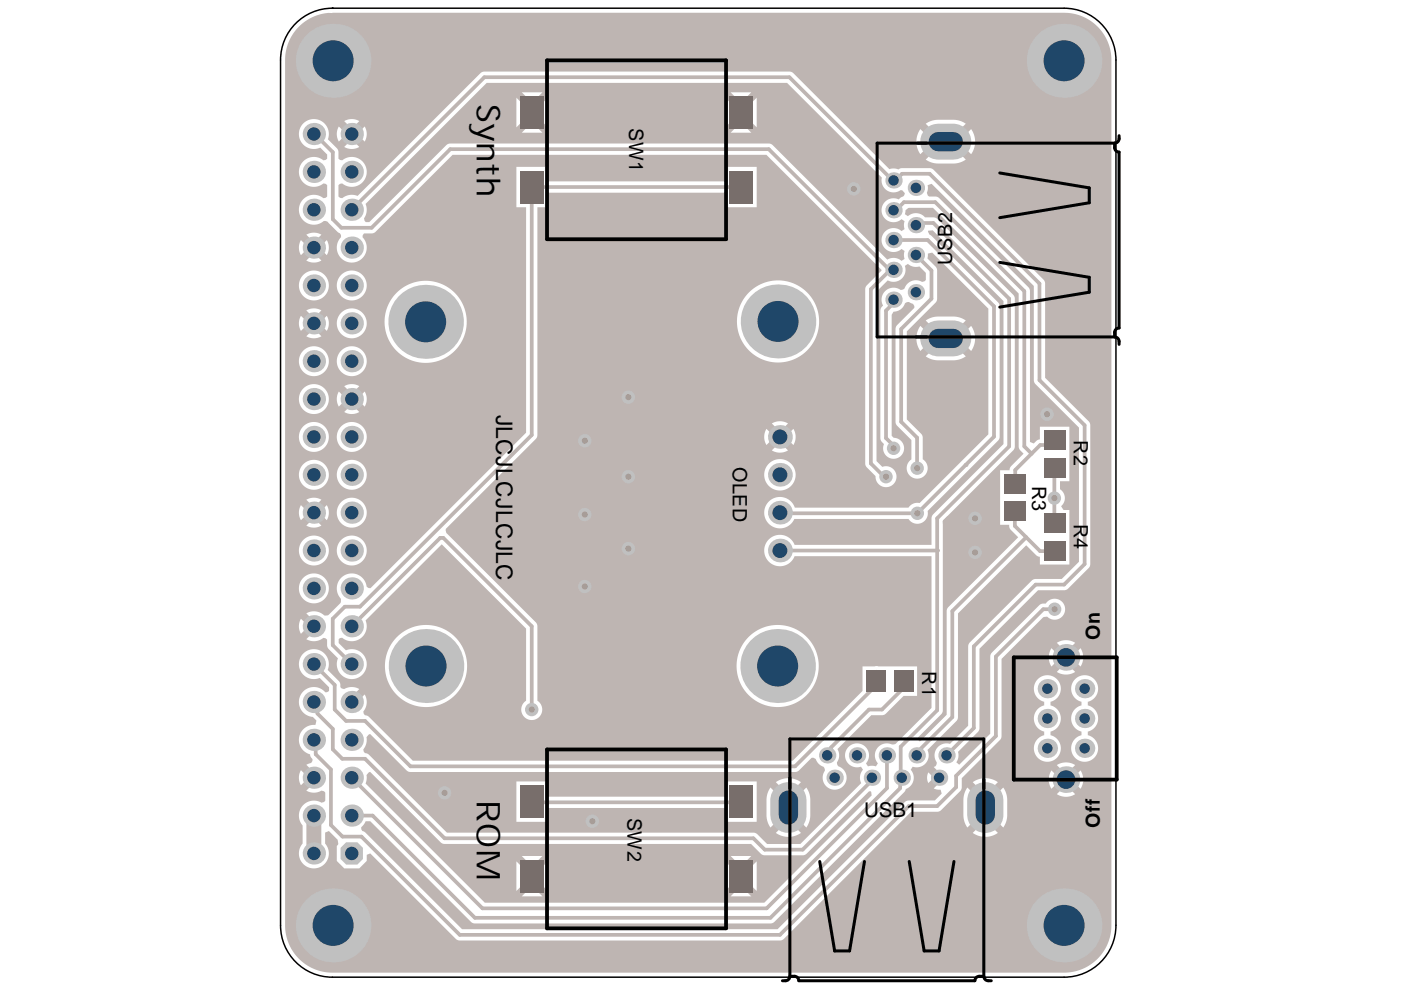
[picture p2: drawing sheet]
<svg xmlns="http://www.w3.org/2000/svg" width="297mm" height="210mm" viewBox="0 0 297 210" stroke-linecap="round" stroke-linejoin="round" font-family="sans-serif">
<defs><g id="words">
<g font-size="7">
<text x="101.1" y="22" transform="rotate(90 101.1 22)">Syn</text>
<text x="101.1" y="34.6" transform="rotate(90 101.1 34.6)">th</text>
<text x="101.1" y="169.7" transform="rotate(90 101.1 169.7)">RO</text>
<text x="101.1" y="180" transform="rotate(90 101.1 180)">M</text>
</g>
<text font-size="4.8" x="105.2" y="87.9" transform="rotate(90 105.2 87.9)">JLCJLCJLCJLC</text>
<text font-size="4.3" x="183.2" y="173.3">USB1</text>
<g font-size="4.2">
<text x="133.4" y="27.2" transform="rotate(90 133.4 27.2)">SW</text>
<text x="133.4" y="34.1" transform="rotate(90 133.4 34.1)">1</text>
<text x="201.8" y="56.2" transform="rotate(-90 201.8 56.2)">USB2</text>
<text x="227.7" y="93.4" transform="rotate(90 227.7 93.4)">R2</text>
<text x="155.4" y="99" transform="rotate(90 155.4 99)">OLED</text>
<text x="218.9" y="103" transform="rotate(90 218.9 103)">R3</text>
<text x="227.7" y="111" transform="rotate(90 227.7 111)">R4</text>
<text x="233.2" y="135.6" transform="rotate(-90 233.2 135.6)">On</text>
<text x="195.5" y="142.2" transform="rotate(90 195.5 142.2)">R1</text>
<text x="133" y="173.4" transform="rotate(90 133 173.4)">SW2</text>
<text x="233.2" y="175.5" transform="rotate(-90 233.2 175.5)">Off</text>
</g>
</g></defs>
<path d="M62.7 5a11 11 0 0 1 7.8-3.3h155.1a11 11 0 0 1 11 11v183.5a11 11 0 0 1-11 11h-155.1a11 11 0 0 1-11-11v-183.5a10.9 10.9 0 0 1 3.2-7.7zM70.5 1.7h.1" fill="none" stroke="#000" stroke-width=".32"/>
<circle cx="70.5" cy="1.7" r=".16" fill="#000"/>
<g fill="#a6968d">
<circle cx="222" cy="87.8" r=".63"/>
<circle cx="112.7" cy="150.4" r=".63"/>
<circle cx="223.5" cy="105.6" r=".63"/>
<circle cx="206.7" cy="109.9" r=".63"/>
<circle cx="206.7" cy="117.1" r=".63"/>
<circle cx="194.5" cy="99.3" r=".63"/>
<circle cx="189.5" cy="95" r=".63"/>
<circle cx="187.9" cy="101.1" r=".63"/>
<circle cx="223.6" cy="129.2" r=".63"/>
<circle cx="181" cy="40.1" r=".63"/>
<circle cx="94.3" cy="168.1" r=".63"/>
<circle cx="112.8" cy="39.7" r=".63"/>
<circle cx="157.1" cy="39.7" r=".63"/>
<circle cx="194.5" cy="108.8" r=".63"/>
<circle cx="112.7" cy="185.8" r=".63"/>
<circle cx="112.8" cy="170" r=".63"/>
<circle cx="156.9" cy="185.8" r=".63"/>
<circle cx="157.1" cy="170" r=".63"/>
<circle cx="125.6" cy="174.1" r=".63"/>
<circle cx="157.1" cy="23.9" r=".63"/>
<circle cx="112.8" cy="23.9" r=".63"/>
<circle cx="133.2" cy="84.2" r=".63"/>
<circle cx="124" cy="93.4" r=".63"/>
<circle cx="124" cy="109.1" r=".63"/>
<circle cx="124" cy="124.4" r=".63"/>
<circle cx="133.2" cy="101.1" r=".63"/>
<circle cx="133.2" cy="116.3" r=".63"/>
</g>
<g fill="#beb5b2">
<path d="M192 44.6l.7-.5h5.1l18.2 18.1v32.5l.2 .6 .8 .9-2.7 2.7-.3 .8h-2v11.6h2l.2 .9 1.7 1.7-15.1 15.1-.1 .6v22l-5.8 5.6-.2-.9 4.9-4.9 .3-.7v-40.3l14.9-14.9 .3-.6 .1-31.6-.4-.8-16.2-16.2-.6-.2h-1.9l-.7-.6-1-.3-1 .1-.9 .5-.7-.4z"/>
<path d="M78.1 163.8l.4-.1 14.9 14.9 .8 .3h65l2.1 2.1 .6 .3h8.4l.7-.3 13.2-13.2h.4l.1 .1 .1 .8-22.7 22.7h-59.3l-25.3-25.3 .2-.8v-1zM110.6 181.5l2.2 2.2 2.2-2.2zM154.9 181.5l2.2 2.2 2.2-2.2zM109.5 182.6v6.3l2.8-2.7 .5 .5 .6-.5 2.8 2.7v-6.3l-2.8 2.8-.6-.6-.5 .6zM153.8 182.6v6.3l2.7-2.7 .6 .5 .6-.5 2.7 2.7v-6.3l-2.7 2.8-.6-.6-.6 .6zM154.9 190h4.4l-2.2-2.1zM110.6 190h4.4l-2.2-2.1z"/>
<path d="M77.5 43.2l25.7-25.6h63.7l20.1 20.1v1.3l.8 1.1 .7 .5 .8 .2 .7-.1 1.2-.4 .6 .7-.3 .7-1 .6-1.3-.3-1.2 .5-.8 .9-.3 1.2 .4 1.3 1 1 .8 .2h.7l.7-.2 .6-.4 .7 .4-.2 .8 .2 .9-.7 .4-.6-.4-.7-.2h-.7l-.8 .2-1 .9-.4 1.4 .4 1.3 1 1 .8 .2h.7l.7-.2 .6-.4 .7 .4-.2 .9 .2 .8-.7 .4-.7-.4-.7-.2h-.8l-.8 .3-24.3-24.2-.7-.4h-67.8l-.7 .4-16.3 16.3h-.7l-.3-.3-.1-.5 .5-1.5zM154.9 19.6l2.2 2.2 2.2-2.2zM110.6 19.6l2.2 2.2 2.2-2.2zM153.8 20.7v6.3l2.7-2.8 .6 .6 .6-.6 2.7 2.8v-6.3l-2.7 2.8-.6-.6-.6 .6zM109.5 20.7v6.3l2.8-2.8 .5 .6 .6-.6 2.8 2.8v-6.3l-2.8 2.8-.6-.6-.5 .6zM154.9 28.1h4.4l-2.2-2.2zM110.6 28.1h4.4l-2.2-2.2z"/>
<path d="M196.7 39.3l.8-.3 21.7 21.6v20.3l.3 .5 9.3 9.3v28.4l-3.7 3.7h-5.6l-.6 .2-13.4 13.4-.2 .7v16.8l-3.9 3.8h-1.4l-1.1 .7-.7 1.2 .1 1.4a.96 .96 0 0 1-.3 1.6l1.7 1.7-.6 .6 .6 .6-1.7 1.7 1.4 .2 .3 .9-1.5 1.4h-5.6l-.7 .3-27 27h-66.9l-20.5-20.5-.7-.3-.2-.5v-.3l.9-1.3h1l21.3 21.3 .6 .4h63l.8-.4 27.7-27.8a.89 .89 0 0 1 .8-.7l.7-.7 .3-.9-.1-1.1-.5-1 .4-.6 .8 .1 .7-.1 1.2-.7 .4-.6 .3-.7v-.9l-.3-.7 6.2-6.1 .3-.5v-22.3l14.5-14.5 2.1 2.2 .8 .3v1.6h6.2v-11.6h-1.2l-.5-.8 .6-.8 .2-1-.4-1-.7-.8v-1.7h2v-11.5h-6.2v2.7l-.6 .2-.7 .6-.8-.3-.1-32.4-19.2-19.3-.6-.3h-1.5l-.3-.2-.2-.6 .2-.9zM196.8 163.8l-.2 1.1 .2 1.1 1.2-1.1z"/>
<path d="M63.4 5.6l1.4-1.1 1.8-1 1.9-.6 2-.2h155.1l2.1 .2 2.1 .7 1.8 1.1 1.6 1.5 1 1.4 .8 1.6 .5 1.7 .1 1.7v183.6l-.2 2.3-.7 2-1.1 1.8-1.5 1.6-1.4 1-1.6 .7-1.6 .5-1.7 .1h-155.5l-2.1-.2-2-.7-1.9-1.2-1.5-1.4-1-1.4-.7-1.6-.5-1.6-.2-1.8v-183.6l.2-2 .6-1.7 .9-1.8zM73 25.7l1.6 1.6 1.6-1.6-.7-.3-.9-.2-.9 .2zM75.7 28.4l1.6 1.6 .3-.7 .2-.9-.2-.9-.3-.7zM71.8 26.8l-.3 .7-.1 .9 .1 .9 .3 .7 1.6-1.6zM73 31.2l.7 .3 .9 .1 .9-.1 .7-.3-1.6-1.6zM195.1 27.4l-.6 1.2-.2 1.4 .2 1.5 .6 1.2 2.7-2.7zM203.2 30l2.7 2.7 .6-1.2 .2-1.5-.2-1.4-.6-1.2zM196.3 26.2l3.2 3.3-.6 .5 .6 .6-3.2 3.2 1.2 .7 1.4 .2 3.9-.1 1-.2 1-.6-3.3-3.2 .6-.6-.6-.5 3.3-3.3-1.3-.6-1.4-.2h-3.8l-1.1 .3zM109.5 35.4v8.5h2v47.8l-32.9 33a.64 .64 0 0 1-.9-.7l-.6-1.2-1.1-.9-1.3-.3-1.4 .3-1.2 .9-.6 1.4v1.2l.2 .8 .6 .8-.1 .7-2.5 2.7-1 .1-.9-.6-1-.3-1 .1-.9 .3 2.2 2.2-.6 .6 .6 .5-2.2 2.2 1.6 .5 1.1-.2 .9-.6 .5 .1 .3 .3 .2 1.8 2.2 2.2-.3 1 .1 1 .4 1 .7 .7 .9 .5 .8 .2 1-.1 .8-.3 .8-.6 .5-.7 .3-.9v-.9l-.3-1.2-.8-1-.8-.4-.7-.2h-.9l-.9 .2-1.5-1.6v-.8l.7-.3 1.1 .6 1.2 .1 1-.2 .9-.6 .7-.8 .3-.9v-.9l-.2-.9 16.2-16.2 17.8 17.9v15.3l-.8 .9-.2 1.3 .5 1.1 1.1 .7h1.2l1-.6 .5-.8 .2-.8-.3-1.1-.8-.7v-15.8l-.1-.5-19.1-19.2-.2-.7v-.3l19.1-19 .3-.5v-48.7h2.3v-3h37.6v3h6.6v-8.5h-6.6v3.1h-37.6v-3.1zM64.3 26.2l-.6 .9-.3 1.1 .1 1.1 .4 .9 .8 .8 1 .5 1.1 .1 1.1-.3 1.5 1.5v.8l-.4 .3-.4 .1-1-.6-1.1-.1-.8 .1-.8 .4-.8 .6-.5 .9-.2 1.1 .1 1 .8 1.3 1.4 .8 1.3 .1 .9-.3 .7-.4 .4 .1 .4 .2v2.5l-.4 .2-.4 .1-1-.5-1.1-.2-.9 .1-.8 .4-.8 .7-.5 .9-.1 1.1 .1 1 .9 1.3 1.4 .7 1.2 .1 .9-.2 .7-.5 .8 .1 2.2 2.2 .4 .2a.7 .7 0 0 1 0 1.2l-.5 1-.1 1.1 .3 1.1 .6 .9 1 .7 1 .3 1.2-.1 1-.5 .8-1 .4-1.2-.1-1.4-.7-1.2v-.4l.3-.4h1.7l.7-.3 16.4-16.4h66.5l24.4 24.4v.2l-3.2 3.2-.3 .6v37.1l.3 .7 1.9 1.9 .1 .9 .4 .7 .7 .5 .9 .3 .9-.1 .8-.5 .5-.8 .2-.9-.2-.9-.7-.8-1-.4-1.1 .1-1.3-1.2v-36l2.4-2.4 .8 .3h.7l.8-.2 .6-.4 .5-.6 .3-.6 .1-.8-.2-.7 .7-.4 1.2 .5h1.2l1.4 1.4v1.5l-.3 .2-.5 .2-1-.4-.9 .1-.9 .4-.7 .7a1.02 1.02 0 0 1-.7 .8 1.02 1.02 0 0 1-1-.3l-.8-.1-.8 .1-.7 .3-.5 .6-.4 .6-.2 .7 .1 .8 .2 .7-.4 .4-.1 .6v27.2l.1 .5 .6 .7-.2 1 .4 1 .7 .8 1 .3 .9-.2 .8-.4 .5-.7 .2-1-.2-.8-.5-.7-.7-.5-.8-.2-.4-.4v-25.6l.3-.7 1.3-.3 .9-.9a1.01 1.01 0 0 1 .7-.8 1.01 1.01 0 0 1 1.1 .3h.2l.2 .4 .1 .5-3.7 3.6-.3 .8v19.8l.3 .7 3 3.1v4.1l-.6 .7-.4 1 .1 .6 .3 .7 .4 .6 .6 .3 .7 .2 .7-.1 .7-.3 .5-.4 .5-1.2-.3-1.3-.8-.8v-5l-3.3-3.5v-18.6l6.1-6.2 .3-.5v-6.5l-.3-.6-1.8-1.7 .1-1 1-.2 11.8 11.8v26.7l-14.5 14.6-1.4 .1-1 .8h-24.1l-.5-1-.9-.7-1-.5h-1.1l-.8 .2-.8 .4-.6 .5-.5 .8-.3 1.6 .2 .8 .3 .8 1.2 1.1 1.6 .4 .9-.1 .9-.4 .8-.6 .5-.9h24.2l.5 .6 .7 .3 .7 .2 .7-.2 .7-.4 .5-.6 .3-.7v-.8l15.1-15.2 .1-.6v-28l-.3-.5-14.5-14.3-.3-.9 1-.1 15 15v30.4l-15.1 15-.2 .7v5.6h-29l-.5-.8-.7-.7-1-.5-.9-.1-1 .1-.8 .4-.7 .6-.5 .7-.4 1.6 .5 1.6 1.1 1.1 1.5 .5h1.1l.9-.5 .8-.7 .6-.9h29v32.2l-7.6 7.6-.7 .2-.9-.3-.8 .1-.7 .2-.6 .5-.5 .7-.2 .8 .1 1 .5 .9-.4 .7-.8-.1-.9 .1-.4-.7 .5-.9 .1-1-.3-1-.7-.8-.9-.4-.8-.1-.8 .2-.8 .6-.7 1.2 .1 1.4 .4 .7 .7 .6 1 .4 1.1-.1 .5 .6-.5 .7-.2 .6 .1 .8 .2 .7-12.9 12.9h-7.1l-2.1-2.1-.7-.3h-65l-16.6-16.5-.8-.3-.3-.4-.1-.4 .7-1.2v-1.4l.4-.5 .4-.2 7.7 7.8 .8 .3h81.6l.7-.3 2.8-2.7h.2l.7 .2 .3 .8 .7 .6a1.07 1.07 0 0 1 .8 .7 1.07 1.07 0 0 1-.3 1.1v1.4l.7 1.2 1.2 .7 1.4-.1 1.1-.8 .6-1.3-.2-1.3-.9-1.1a1.07 1.07 0 0 1-.9-.8 1.07 1.07 0 0 1 .3-1.1l.1-1-.4-1.1 7.2-7.2h2.3l.6-.1 4-4h2.8v-6.2h-11.5v5.2l-14.8 14.8h-80.6l-9.3-9.3-.8-.3-.3-.4-.1-.4 .5-.9 .3-1-.1-.9-.4-.9-2.2 2.2-1.1-1.1 2.2-2.2-1.5-.4h-.8l-.9 .4-.6-.2-.2-.2-.1-.7-.2-.5-2.4-2.5 .2-.8v-.8l-.2-.8-.4-.7-.6-.6-.8-.4-.8-.2h-.8l-1.4 .5-.9 1.1-.4 1.3 .2 1.4 .6 1 1.1 .7 1.2 .3 1.3-.3 2 2v.8l-.8 .3-.6-.6-.8-.4-.8-.1h-.9l-.8 .3-.7 .5-.9 1.3-.1 1.5 .6 1.4 1 .9 1.3 .4 .8 .8-.2 .9-1.1 .1-1.1 .5-.8 .8-.4 1-.1 1 .3 1.1 .6 .9 .9 .6a.88 .88 0 0 1 .7 .9l.2 .1a.79 .79 0 0 1 0 .9 .79 .79 0 0 1-.8 .4l-.4 .2 2.2 2.1-.6 .6 .6 .6-2.2 2.1 1.6 .5 .8-.1 .9-.4 .5 .2 .3 .3v1.7l-.3 .2-.5 .2-1.4-.4-1.4 .1-1.1 .8-.7 1.1-.2 .9v.8l.3 .8 .5 .7v3.9l-.7 1-.1 1.2 .2 1 .5 .9 1.2 .9 1.3 .2 1.3-.3 1.1-.8 .6-1 .1-1.1-.2-1.1-.6-.9v-2.4l.8-.3 1.9 1.8 .1 .9-.3 .5v3.1l1.6 1.6h3.2l1.6-1.6v-1.3l.7-.3 18.1 18.2 .8 .3h68.3l.5-.3 27-27 6-.1 4.4-4.3 .3-.7v-2l8.1-8.1 .3-.5v-16.7l8.8-8.8 .9-.2 .8 .5 .9 .2 .7-.2 .7-.4 .4-.5 .3-.7v-.8l-.2-.7-.8-.8-1.2-.4-1.1 .3-.8 .8h-.8l-.4 .2-10.4 10.3-.1 .7v16.4l-6.6 6.5-.6-.5 .4-1-.1-1.2 4.2-4.2 .4-.6v-17l12.4-12.5h5.6l.4-.1 4.7-4.6 .3-.4 .1-29.9-.4-.8-9.2-9.2v-20l-.3-.7-23.5-23.5-.7-.3-6.2 .1a1.38 1.38 0 0 1-1.4 0l-.9 .2-20.4-20.4-.7-.3h-65.1l-.6 .3-26 26-.8-.2h-.9l-.8 .3-.7 .4-.5-.1-.3-.2v-2.5l.3-.2 .5-.1 1 .6 1.2 .1 1-.2 .7-.4 .8-.9 .4-1v-1.1l-.3-1-.9-1.1-1.2-.5h-1.4l-1.3 .6-.5-.1-.3-.3-.1-1.8-2.2-2.3 .2-1-.1-1.1-.5-.9-.8-.7-1-.5h-1.1l-1.1 .3zM64.9 49.8l1.6 1.6 1.7-1.6-.8-.4-.9-.1-.8 .1zM67.7 52.5l1.6 1.6 .3-.7 .1-.9-.1-.8-.3-.8zM63.8 50.9l-.3 .7-.1 .9 .1 .9 .3 .7 1.6-1.6zM64.9 55.2l.8 .4 .8 .1 .9-.1 .8-.4-1.7-1.6zM71.4 60.5a3.2 3.2 0 0 0 6.4 0 3.2 3.2 0 0 0-6.4 0zM63.4 60.5a3.2 3.2 0 0 0 6.3 0 3.2 3.2 0 0 0-6.3 0zM64.9 65.8l1.6 1.6 1.7-1.6-.8-.3-.9-.1-.8 .1zM67.7 68.6l1.6 1.6 .3-.8 .1-.8-.1-.8-.3-.8zM63.8 67l-.3 .7-.1 .9 .1 .8 .3 .8 1.6-1.6zM71.4 68.6a3.2 3.2 0 0 0 6.4 0 3.2 3.2 0 0 0-6.4 0zM64.9 71.3l.8 .3 .8 .1 .9-.1 .8-.3-1.7-1.6zM195.1 69.1l-.6 1.2-.2 1.5 .2 1.4 .6 1.2 2.7-2.6zM203.2 71.8l2.7 2.6 .6-1.2 .2-1.4-.2-1.5-.6-1.2zM196.3 68l3.2 3.2-.6 .6 .6 .5-3.2 3.3 1.2 .6 1.4 .2 3.9-.1 1-.2 1-.5-3.3-3.3 .6-.5-.6-.6 3.3-3.2-1.3-.7-1.4-.2-3.8 .1-1.1 .2zM156.2 68.2a8.8 8.8 0 0 0 17.5 0 8.8 8.8 0 0 0-17.5 0zM81.5 68.2a8.8 8.8 0 0 0 17.5 0 8.8 8.8 0 0 0-17.5 0zM71.4 76.6a3.2 3.2 0 0 0 6.4 0 3.2 3.2 0 0 0-6.4 0zM63.4 76.6a3.2 3.2 0 0 0 6.3 0 3.2 3.2 0 0 0-6.3 0zM73 81.9l1.6 1.6 1.6-1.6-.7-.3-.9-.2-.9 .2zM75.7 84.6l1.6 1.6 .3-.7 .2-.9-.2-.9-.3-.7zM71.8 83l-.3 .7-.1 .9 .1 .9 .3 .7 1.6-1.6zM73 87.4l.7 .3 .9 .1 .9-.1 .7-.3-1.6-1.7zM63.4 84.6a3.2 3.2 0 0 0 6.3 0 3.2 3.2 0 0 0-6.3 0zM163.6 89.8l1.8 1.7 1.7-1.7-.9-.4-.8-.1-.9 .1zM166.5 92.6l1.7 1.8 .4-.9 .1-.9-.1-.8-.4-.9zM162.5 90.9l-.4 .9-.1 .8 .1 .9 .4 .9 1.7-1.8zM71.4 92.6a3.2 3.2 0 0 0 6.4 0 3.2 3.2 0 0 0-6.4 0zM63.4 92.6a3.2 3.2 0 0 0 6.3 0 3.2 3.2 0 0 0-6.3 0zM163.6 95.5l.9 .4 .9 .1 .8-.1 .9-.4-1.7-1.7zM71.4 100.7a3.2 3.2 0 0 0 6.4 0 3.2 3.2 0 0 0-6.4 0zM63.4 100.7a3.2 3.2 0 0 0 6.3 0 3.2 3.2 0 0 0-6.3 0zM162 100.7a3.3 3.3 0 0 0 6.7 0 3.3 3.3 0 0 0-6.7 0zM64.9 106l1.6 1.6 1.7-1.6-.8-.4-.9-.1-.8 .1zM67.7 108.7l1.6 1.6 .3-.7 .1-.9-.1-.8-.3-.8zM63.8 107.1l-.3 .7-.1 .9 .1 .9 .3 .7 1.6-1.6zM71.4 108.7a3.2 3.2 0 0 0 6.4 0 3.2 3.2 0 0 0-6.4 0zM64.9 111.4l.8 .3 .8 .2 .9-.2 .8-.3-1.7-1.6zM71.4 116.7a3.2 3.2 0 0 0 6.4 0 3.2 3.2 0 0 0-6.4 0zM63.4 116.7a3.2 3.2 0 0 0 6.3 0 3.2 3.2 0 0 0-6.3 0zM63.4 124.8a3.2 3.2 0 0 0 6.3 0 3.2 3.2 0 0 0-6.3 0zM63.8 131.2l-.3 .7-.1 .9 .1 .9 .3 .7 1.6-1.6zM224.1 136.3l1.9 1.9 2-1.9-1-.4-1-.2-1.1 .2zM227.1 139.4l2 1.9 .4-.9 .2-1-.2-1-.4-1zM222.9 137.4l-.4 1-.1 1 .1 1 .4 .9 2-1.9zM224.1 142.5l.9 .4 1 .1 1-.1 1-.4-2-2zM156.2 141.2a8.7 8.7 0 0 0 17.4 0 8.7 8.7 0 0 0-17.4 0zM81.6 141.2a8.7 8.7 0 0 0 17.4 0 8.7 8.7 0 0 0-17.4 0zM227.9 144l-.7 1.2v1.5l.3 .7 .4 .6 .6 .5 .8 .3v.8l-1 .4-.7 .7-.4 1-.1 .9 .2 .8 .5 .8 .7 .6 .8 .3v.8l-1 .4-.7 .7-.4 1-.1 1 .4 1.1 .7 .8 1 .5 1.1 .1 1-.3 .7-.5 .5-.7 .3-.9-.1-1.1-.4-1-.7-.7-1-.4v-.8l1.2-.5 .7-1 .3-.9v-1l-.3-.7-.5-.7-.7-.5-.7-.2v-.8l1-.4 .7-.8 .4-.9 .1-1.1-.2-.7-.4-.7-.6-.5-.8-.4-.8-.1h-.7l-.7 .3zM220 144l-.7 1.2v1.5l.2 .7 .5 .6 .6 .5 .8 .3v.8l-1 .4-.7 .7-.4 1-.1 .9 .2 .9 .5 .7 .7 .6 .8 .3v.8l-1 .4-.7 .7-.4 1-.1 1 .4 1.1 .7 .8 1 .5 1.1 .1 1-.3 .7-.5 .5-.7 .3-.9v-1l-.5-1.1-.7-.7-1-.4v-.8l1.2-.5 .7-1 .3-.9v-1l-.3-.7-.5-.7-.7-.5-.7-.2v-.8l1-.4 .7-.8 .4-.9 .1-1.1-.2-.7-.5-.7-.6-.6-.7-.3-.8-.1h-.7l-.7 .3zM224.1 162.2l1.9 2 2-2-1-.4-1-.2-1 .2zM63.8 163.3l-.3 .7-.1 .9 .1 .9 .3 .7 1.6-1.6zM227.1 165.3l2 1.9 .4-.9 .2-1-.2-1-.4-1zM222.9 163.3l-.4 1-.1 1 .1 1 .4 .9 2-1.9zM206.2 165.8l2.7 2.7 2.7-2.7-1.3-.6-1.4-.2-1.4 .2zM164.5 165.8l2.7 2.7 2.6-2.7-1.2-.6-1.4-.2-1.5 .2zM109.5 165.7v8.5h6.7v-2.9h37.6v2.9h6.6v-8.5h-6.6v3.2h-37.6v-3.2zM224.1 168.4l.9 .4 1 .1 1-.1 1-.4-2-2zM205.1 167l-.6 1.2-.2 1.4v3.9l.3 1.1 .5 .9 3.2-3.3 .6 .6 .6-.6 3.2 3.3 .6-1.3 .2-1.4v-3.8l-.3-1.1-.5-.9-3.2 3.2-.6-.6-.6 .6zM163.4 167l-.7 1.3-.2 1.3 .1 3.9 .2 1 .6 1 3.2-3.3 .6 .6 .5-.6 3.3 3.3 .6-1.3 .2-1.4v-3.8l-.3-1.1-.5-.9-3.3 3.2-.5-.6-.6 .6zM206.2 176.6l1.3 .6 1.4 .2 1.4-.2 1.3-.6-2.7-2.7zM164.5 176.6l1.2 .6 1.5 .2 1.4-.2 1.2-.6-2.6-2.7z"/>
</g>
<g fill="none" stroke="#beb5b2" stroke-width=".79">
<path d="M189.3 38.3h.5M188.8 57.2h.6M189.4 44.6h.5M189.4 63.5v.8l-1.5 1.6M187.9 92.9l1.6 1.6v.5M165.4 108.7h.1M165.4 108.7l.1 .1M165.9 107.5l-.4 .4M187.5 101.1h.4M66.5 148.8l.8 .8M66.9 157.3v2.6M70.6 158.9l2 2"/>
<path d="M176.2 158.4l-.8 1v.8M181.3 159.8l.4 .4M194.4 159.6v.6M112.8 170l.2 .1M157.1 170l-.1 .1M159.7 177.7l2.4 2.4M184.9 164.9v.6M202.7 164.5v2.4"/>
</g>
<g fill="#beb5b2">
<circle cx="200.7" cy="160.2" r=".39"/>
<circle cx="198.7" cy="116.7" r=".39"/>
</g>
<g fill="none" stroke="#beb5b2" stroke-width=".79">
<path d="M70.6 32.3v14.2l1.8 1.8M188.8 57.2l-4.2 4.1M194.6 47.3l-.4 .4M197.5 57.4v5.9M184.6 98.3l2.9 2.8M191.1 89.4l3.3 3.4v6.5M215.2 99.7v2.4l-.4 .4M222.1 92.8v1.1l-.4 .5h-1.1l-1.9 1.8-1.5-1.6M198.7 109.9v6.8M201 109.8l-.7 .8v.4M217.6 113.9l2.9 3M223.5 110.9l.1 .1"/>
<path d="M73.1 128.6l-2.6 2.6v5.6l3.9 3.9M112.7 132.8v17.6M201.9 129.6v22.4M66.5 156.9l.4 .4M67.3 149.6v1.7M70.6 154.5v4.4M71 145.2v5.2l2.4 2.5M185.8 142.4v2.8M70.2 163.1v11.8l2.4 2.5M188.1 160.2v6.9M202.7 166.9l-4 4"/>
</g>
<circle cx="204.7" cy="98.6" r=".39" fill="#beb5b2"/>
<g fill="none" stroke="#beb5b2" stroke-width=".79">
<path d="M66.6 28.3l4 4M113.1 39.7h44.3M189.3 38.3l-21.9-21.9h-64.7l-28.1 28.1M189.8 38.3l1.5-1.5h5.8l23.3 23.3v20.5l9.6 9.6v29.4l-4.4 4.4h-6l-13.1 13.1v17.3l-5.8 5.8M72.4 48.3h6.4l16.7-16.7h67.5l25.6 25.6M112.7 40.9v51.3l-36.4 36.4h-3.2M189.4 50.9h7.3l14 14v27.7l-16.2 16.2M189.9 44.6l1.8-1.7h6.6l18.9 18.8v32.9M194.2 54.1l3.3 3.3M194.6 47.3h3.3l16.1 16v31.3l-15.3 15.3M184.6 61.3v37M187.9 65.9v27"/>
<path d="M197.5 63.3l-6.4 6.5v19.6M218.7 96.2l-3.5 3.5M223.6 99.2l-.1 11.7M223.6 92l-.6 .7 .6 .6M163.3 109.1h1.8M165.4 116.7h33.3v33.9l-7.7 7.7-.1 8.8-27.6 27.5h-62.6l-21.7-21.7h-4.4M165.5 108.8h29M215.2 107.2v4.3l2.4 2.4-15.7 15.7M220.5 116.9h3.1M74.6 132.8l18.7-18.8h.7l18.7 18.8M223.6 129.2h-2.4l-10.1 10v16.9l-8.4 8.4M66.5 140.8l4.5 4.4"/>
<path d="M66.9 159.9l3.3 3.2M67.3 151.3l3.3 3.2M185.8 145.2l-17.2 17.3h-81.6l-9.6-9.6h-4M191 146.5l-4 3.9h-2.8l-8 8M201.9 152l-7.5 7.6M72.6 160.9h4.8l16.9 16.8h65.4M74.6 164.9l27.7 27.7h60.2l25.6-25.5M113 170.1h44M184.9 165.5l-14.7 14.6h-8.1M198.7 170.9h-6l-27.3 27.3h-67.9l-20.9-20.8h-4"/>
</g>
<path d="M66.5 172.9v8.1" fill="none" stroke="#beb5b2" stroke-width="3.2"/>
<circle cx="222" cy="87.8" r="1.42" fill="#c0c0c0"/>
<circle cx="222" cy="87.8" r=".63" fill="#a6968d"/>
<circle cx="112.7" cy="150.4" r="1.42" fill="#c0c0c0"/>
<circle cx="112.7" cy="150.4" r=".63" fill="#a6968d"/>
<circle cx="223.5" cy="105.6" r="1.42" fill="#c0c0c0"/>
<circle cx="223.5" cy="105.6" r=".63" fill="#a6968d"/>
<circle cx="206.7" cy="109.9" r="1.42" fill="#c0c0c0"/>
<circle cx="206.7" cy="109.9" r=".63" fill="#a6968d"/>
<circle cx="206.7" cy="117.1" r="1.42" fill="#c0c0c0"/>
<circle cx="206.7" cy="117.1" r=".63" fill="#a6968d"/>
<circle cx="194.5" cy="99.3" r="1.42" fill="#c0c0c0"/>
<circle cx="194.5" cy="99.3" r=".63" fill="#a6968d"/>
<circle cx="189.5" cy="95" r="1.42" fill="#c0c0c0"/>
<circle cx="189.5" cy="95" r=".63" fill="#a6968d"/>
<circle cx="187.9" cy="101.1" r="1.42" fill="#c0c0c0"/>
<circle cx="187.9" cy="101.1" r=".63" fill="#a6968d"/>
<circle cx="223.6" cy="129.2" r="1.42" fill="#c0c0c0"/>
<circle cx="223.6" cy="129.2" r=".63" fill="#a6968d"/>
<circle cx="181" cy="40.1" r="1.42" fill="#c0c0c0"/>
<circle cx="181" cy="40.1" r=".63" fill="#a6968d"/>
<circle cx="94.3" cy="168.1" r="1.42" fill="#c0c0c0"/>
<circle cx="94.3" cy="168.1" r=".63" fill="#a6968d"/>
<circle cx="112.8" cy="39.7" r="1.42" fill="#c0c0c0"/>
<circle cx="112.8" cy="39.7" r=".63" fill="#a6968d"/>
<circle cx="157.1" cy="39.7" r="1.42" fill="#c0c0c0"/>
<circle cx="157.1" cy="39.7" r=".63" fill="#a6968d"/>
<circle cx="194.5" cy="108.8" r="1.42" fill="#c0c0c0"/>
<circle cx="194.5" cy="108.8" r=".63" fill="#a6968d"/>
<circle cx="112.7" cy="185.8" r="1.42" fill="#c0c0c0"/>
<circle cx="112.7" cy="185.8" r=".63" fill="#a6968d"/>
<circle cx="112.8" cy="170" r="1.42" fill="#c0c0c0"/>
<circle cx="112.8" cy="170" r=".63" fill="#a6968d"/>
<circle cx="156.9" cy="185.8" r="1.42" fill="#c0c0c0"/>
<circle cx="156.9" cy="185.8" r=".63" fill="#a6968d"/>
<circle cx="157.1" cy="170" r="1.42" fill="#c0c0c0"/>
<circle cx="157.1" cy="170" r=".63" fill="#a6968d"/>
<circle cx="125.6" cy="174.1" r="1.42" fill="#c0c0c0"/>
<circle cx="125.6" cy="174.1" r=".63" fill="#a6968d"/>
<circle cx="157.1" cy="23.9" r="1.42" fill="#c0c0c0"/>
<circle cx="157.1" cy="23.9" r=".63" fill="#a6968d"/>
<circle cx="112.8" cy="23.9" r="1.42" fill="#c0c0c0"/>
<circle cx="112.8" cy="23.9" r=".63" fill="#a6968d"/>
<circle cx="133.2" cy="84.2" r="1.42" fill="#c0c0c0"/>
<circle cx="133.2" cy="84.2" r=".63" fill="#a6968d"/>
<circle cx="124" cy="93.4" r="1.42" fill="#c0c0c0"/>
<circle cx="124" cy="93.4" r=".63" fill="#a6968d"/>
<circle cx="124" cy="109.1" r="1.42" fill="#c0c0c0"/>
<circle cx="124" cy="109.1" r=".63" fill="#a6968d"/>
<circle cx="124" cy="124.4" r="1.42" fill="#c0c0c0"/>
<circle cx="124" cy="124.4" r=".63" fill="#a6968d"/>
<circle cx="133.2" cy="101.1" r="1.42" fill="#c0c0c0"/>
<circle cx="133.2" cy="101.1" r=".63" fill="#a6968d"/>
<circle cx="133.2" cy="116.3" r="1.42" fill="#c0c0c0"/>
<circle cx="133.2" cy="116.3" r=".63" fill="#a6968d"/>
<circle cx="175.4" cy="160.2" r="1.73" fill="#c0c0c0"/>
<circle cx="175.4" cy="160.2" r="1.11" fill="#1f4769"/>
<circle cx="181.7" cy="160.2" r="1.73" fill="#c0c0c0"/>
<circle cx="181.7" cy="160.2" r="1.11" fill="#1f4769"/>
<circle cx="188" cy="160.2" r="1.73" fill="#c0c0c0"/>
<circle cx="188" cy="160.2" r="1.11" fill="#1f4769"/>
<circle cx="194.4" cy="160.2" r="1.73" fill="#c0c0c0"/>
<circle cx="194.4" cy="160.2" r="1.11" fill="#1f4769"/>
<circle cx="200.7" cy="160.2" r="1.73" fill="#c0c0c0"/>
<circle cx="200.7" cy="160.2" r="1.11" fill="#1f4769"/>
<circle cx="194.2" cy="62" r="1.73" fill="#c0c0c0"/>
<circle cx="194.2" cy="62" r="1.11" fill="#1f4769"/>
<circle cx="194.2" cy="54.1" r="1.73" fill="#c0c0c0"/>
<circle cx="194.2" cy="54.1" r="1.11" fill="#1f4769"/>
<circle cx="194.2" cy="47.7" r="1.73" fill="#c0c0c0"/>
<circle cx="194.2" cy="47.7" r="1.11" fill="#1f4769"/>
<circle cx="194.2" cy="39.8" r="1.73" fill="#c0c0c0"/>
<circle cx="194.2" cy="39.8" r="1.11" fill="#1f4769"/>
<circle cx="226" cy="165.3" r="2.84" fill="#c0c0c0"/>
<circle cx="226" cy="165.3" r="1.98" fill="#1f4769"/>
<circle cx="226" cy="139.4" r="2.84" fill="#c0c0c0"/>
<circle cx="226" cy="139.4" r="1.98" fill="#1f4769"/>
<circle cx="66.5" cy="172.9" r="2.36" fill="#c0c0c0"/>
<circle cx="66.5" cy="172.9" r="1.42" fill="#1f4769"/>
<circle cx="74.6" cy="172.9" r="2.36" fill="#c0c0c0"/>
<circle cx="74.6" cy="172.9" r="1.42" fill="#1f4769"/>
<circle cx="66.5" cy="140.8" r="2.36" fill="#c0c0c0"/>
<circle cx="66.5" cy="140.8" r="1.42" fill="#1f4769"/>
<circle cx="74.6" cy="140.8" r="2.36" fill="#c0c0c0"/>
<circle cx="74.6" cy="140.8" r="1.42" fill="#1f4769"/>
<circle cx="66.5" cy="108.7" r="2.36" fill="#c0c0c0"/>
<circle cx="66.5" cy="108.7" r="1.42" fill="#1f4769"/>
<circle cx="74.6" cy="108.7" r="2.36" fill="#c0c0c0"/>
<circle cx="74.6" cy="108.7" r="1.42" fill="#1f4769"/>
<circle cx="66.5" cy="76.6" r="2.36" fill="#c0c0c0"/>
<circle cx="66.5" cy="76.6" r="1.42" fill="#1f4769"/>
<circle cx="74.6" cy="76.6" r="2.36" fill="#c0c0c0"/>
<circle cx="74.6" cy="76.6" r="1.42" fill="#1f4769"/>
<circle cx="66.5" cy="44.5" r="2.36" fill="#c0c0c0"/>
<circle cx="66.5" cy="44.5" r="1.42" fill="#1f4769"/>
<circle cx="74.6" cy="44.5" r="2.36" fill="#c0c0c0"/>
<circle cx="74.6" cy="44.5" r="1.42" fill="#1f4769"/>
<circle cx="165.4" cy="108.7" r="2.52" fill="#c0c0c0"/>
<circle cx="165.4" cy="108.7" r="1.58" fill="#1f4769"/>
<circle cx="70.6" cy="196.2" r="7.9" fill="#c0c0c0"/>
<circle cx="70.6" cy="196.2" r="4.3" fill="#1f4769"/>
<circle cx="66.5" cy="156.9" r="2.36" fill="#c0c0c0"/>
<circle cx="66.5" cy="156.9" r="1.42" fill="#1f4769"/>
<circle cx="74.6" cy="156.9" r="2.36" fill="#c0c0c0"/>
<circle cx="74.6" cy="156.9" r="1.42" fill="#1f4769"/>
<circle cx="66.5" cy="164.9" r="2.36" fill="#c0c0c0"/>
<circle cx="66.5" cy="164.9" r="1.42" fill="#1f4769"/>
<circle cx="74.6" cy="164.9" r="2.36" fill="#c0c0c0"/>
<circle cx="74.6" cy="164.9" r="1.42" fill="#1f4769"/>
<circle cx="66.5" cy="132.8" r="2.36" fill="#c0c0c0"/>
<circle cx="66.5" cy="132.8" r="1.42" fill="#1f4769"/>
<circle cx="74.6" cy="132.8" r="2.36" fill="#c0c0c0"/>
<circle cx="74.6" cy="132.8" r="1.42" fill="#1f4769"/>
<circle cx="66.5" cy="148.8" r="2.36" fill="#c0c0c0"/>
<circle cx="66.5" cy="148.8" r="1.42" fill="#1f4769"/>
<circle cx="74.6" cy="148.8" r="2.36" fill="#c0c0c0"/>
<circle cx="74.6" cy="148.8" r="1.42" fill="#1f4769"/>
<circle cx="66.5" cy="116.7" r="2.36" fill="#c0c0c0"/>
<circle cx="66.5" cy="116.7" r="1.42" fill="#1f4769"/>
<circle cx="74.6" cy="116.7" r="2.36" fill="#c0c0c0"/>
<circle cx="74.6" cy="116.7" r="1.42" fill="#1f4769"/>
<circle cx="66.5" cy="124.8" r="2.36" fill="#c0c0c0"/>
<circle cx="66.5" cy="124.8" r="1.42" fill="#1f4769"/>
<circle cx="74.6" cy="124.8" r="2.36" fill="#c0c0c0"/>
<circle cx="74.6" cy="124.8" r="1.42" fill="#1f4769"/>
<circle cx="66.5" cy="84.6" r="2.36" fill="#c0c0c0"/>
<circle cx="66.5" cy="84.6" r="1.42" fill="#1f4769"/>
<circle cx="74.6" cy="84.6" r="2.36" fill="#c0c0c0"/>
<circle cx="74.6" cy="84.6" r="1.42" fill="#1f4769"/>
<circle cx="66.5" cy="92.6" r="2.36" fill="#c0c0c0"/>
<circle cx="66.5" cy="92.6" r="1.42" fill="#1f4769"/>
<circle cx="74.6" cy="92.6" r="2.36" fill="#c0c0c0"/>
<circle cx="74.6" cy="92.6" r="1.42" fill="#1f4769"/>
<circle cx="66.5" cy="60.5" r="2.36" fill="#c0c0c0"/>
<circle cx="66.5" cy="60.5" r="1.42" fill="#1f4769"/>
<circle cx="74.6" cy="60.5" r="2.36" fill="#c0c0c0"/>
<circle cx="74.6" cy="60.5" r="1.42" fill="#1f4769"/>
<circle cx="66.5" cy="68.6" r="2.36" fill="#c0c0c0"/>
<circle cx="66.5" cy="68.6" r="1.42" fill="#1f4769"/>
<circle cx="74.6" cy="68.6" r="2.36" fill="#c0c0c0"/>
<circle cx="74.6" cy="68.6" r="1.42" fill="#1f4769"/>
<circle cx="66.5" cy="28.4" r="2.36" fill="#c0c0c0"/>
<circle cx="66.5" cy="28.4" r="1.42" fill="#1f4769"/>
<circle cx="74.6" cy="28.4" r="2.36" fill="#c0c0c0"/>
<circle cx="74.6" cy="28.4" r="1.42" fill="#1f4769"/>
<circle cx="66.5" cy="36.4" r="2.36" fill="#c0c0c0"/>
<circle cx="66.5" cy="36.4" r="1.42" fill="#1f4769"/>
<circle cx="74.6" cy="36.4" r="2.36" fill="#c0c0c0"/>
<circle cx="74.6" cy="36.4" r="1.42" fill="#1f4769"/>
<circle cx="70.6" cy="12.9" r="7.9" fill="#c0c0c0"/>
<circle cx="70.6" cy="12.9" r="4.3" fill="#1f4769"/>
<path d="M167.2 169.6v3.2" fill="none" stroke="#c0c0c0" stroke-width="7.7"/>
<path d="M167.2 169.6v3.2" fill="none" stroke="#1f4769" stroke-width="4.1"/>
<circle cx="177" cy="164.9" r="1.73" fill="#c0c0c0"/>
<circle cx="177" cy="164.9" r="1.11" fill="#1f4769"/>
<circle cx="184.9" cy="164.9" r="1.73" fill="#c0c0c0"/>
<circle cx="184.9" cy="164.9" r="1.11" fill="#1f4769"/>
<circle cx="165.4" cy="116.7" r="2.52" fill="#c0c0c0"/>
<circle cx="165.4" cy="116.7" r="1.58" fill="#1f4769"/>
<circle cx="165.4" cy="92.6" r="2.52" fill="#c0c0c0"/>
<circle cx="165.4" cy="92.6" r="1.58" fill="#1f4769"/>
<path d="M208.9 169.6v3.2" fill="none" stroke="#c0c0c0" stroke-width="7.7"/>
<path d="M208.9 169.6v3.2" fill="none" stroke="#1f4769" stroke-width="4.1"/>
<circle cx="191.2" cy="164.9" r="1.73" fill="#c0c0c0"/>
<circle cx="191.2" cy="164.9" r="1.11" fill="#1f4769"/>
<circle cx="199.1" cy="164.9" r="1.73" fill="#c0c0c0"/>
<circle cx="199.1" cy="164.9" r="1.11" fill="#1f4769"/>
<path d="M198.9 30h3.2M198.9 71.8h3.2" fill="none" stroke="#c0c0c0" stroke-width="7.7"/>
<path d="M198.9 30h3.2M198.9 71.8h3.2" fill="none" stroke="#1f4769" stroke-width="4.1"/>
<circle cx="225.6" cy="196.2" r="7.9" fill="#c0c0c0"/>
<circle cx="225.6" cy="196.2" r="4.3" fill="#1f4769"/>
<circle cx="222.1" cy="158.7" r="2.05" fill="#c0c0c0"/>
<circle cx="222.1" cy="158.7" r="1.11" fill="#1f4769"/>
<circle cx="230" cy="158.7" r="2.05" fill="#c0c0c0"/>
<circle cx="230" cy="158.7" r="1.11" fill="#1f4769"/>
<circle cx="222.1" cy="146" r="2.05" fill="#c0c0c0"/>
<circle cx="222.1" cy="146" r="1.11" fill="#1f4769"/>
<circle cx="230" cy="146" r="2.05" fill="#c0c0c0"/>
<circle cx="230" cy="146" r="1.11" fill="#1f4769"/>
<circle cx="225.6" cy="12.9" r="7.9" fill="#c0c0c0"/>
<circle cx="225.6" cy="12.9" r="4.3" fill="#1f4769"/>
<circle cx="66.5" cy="181" r="2.36" fill="#c0c0c0"/>
<circle cx="66.5" cy="181" r="1.42" fill="#1f4769"/>
<path d="M72.2 179.8l1.2-1.2h2.4l1.2 1.2v2.3l-1.2 1.2h-2.4l-1.2-1.2z" fill-rule="evenodd" fill="#c0c0c0"/>
<circle cx="74.6" cy="181" r="1.42" fill="#1f4769"/>
<circle cx="66.5" cy="52.5" r="2.36" fill="#c0c0c0"/>
<circle cx="66.5" cy="52.5" r="1.42" fill="#1f4769"/>
<circle cx="74.6" cy="52.5" r="2.36" fill="#c0c0c0"/>
<circle cx="74.6" cy="52.5" r="1.42" fill="#1f4769"/>
<circle cx="66.5" cy="100.7" r="2.36" fill="#c0c0c0"/>
<circle cx="66.5" cy="100.7" r="1.42" fill="#1f4769"/>
<circle cx="74.6" cy="100.7" r="2.36" fill="#c0c0c0"/>
<circle cx="74.6" cy="100.7" r="1.42" fill="#1f4769"/>
<circle cx="165.4" cy="100.7" r="2.52" fill="#c0c0c0"/>
<circle cx="165.4" cy="100.7" r="1.58" fill="#1f4769"/>
<circle cx="222.1" cy="152.3" r="2.05" fill="#c0c0c0"/>
<circle cx="222.1" cy="152.3" r="1.11" fill="#1f4769"/>
<circle cx="230" cy="152.3" r="2.05" fill="#c0c0c0"/>
<circle cx="230" cy="152.3" r="1.11" fill="#1f4769"/>
<circle cx="189.4" cy="63.5" r="1.73" fill="#c0c0c0"/>
<circle cx="189.4" cy="63.5" r="1.11" fill="#1f4769"/>
<circle cx="189.4" cy="57.2" r="1.73" fill="#c0c0c0"/>
<circle cx="189.4" cy="57.2" r="1.11" fill="#1f4769"/>
<circle cx="189.4" cy="50.9" r="1.73" fill="#c0c0c0"/>
<circle cx="189.4" cy="50.9" r="1.11" fill="#1f4769"/>
<circle cx="189.4" cy="44.6" r="1.73" fill="#c0c0c0"/>
<circle cx="189.4" cy="44.6" r="1.11" fill="#1f4769"/>
<circle cx="189.4" cy="38.3" r="1.73" fill="#c0c0c0"/>
<circle cx="189.4" cy="38.3" r="1.11" fill="#1f4769"/>
<circle cx="164.9" cy="141.2" r="7.9" fill="#c0c0c0"/>
<circle cx="164.9" cy="141.2" r="4.3" fill="#1f4769"/>
<circle cx="165" cy="68.2" r="7.9" fill="#c0c0c0"/>
<circle cx="165" cy="68.2" r="4.3" fill="#1f4769"/>
<circle cx="90.3" cy="141.2" r="7.9" fill="#c0c0c0"/>
<circle cx="90.3" cy="141.2" r="4.3" fill="#1f4769"/>
<circle cx="90.2" cy="68.2" r="7.9" fill="#c0c0c0"/>
<circle cx="90.2" cy="68.2" r="4.3" fill="#1f4769"/>
<g fill="#beb5b2">
<path d="M154.6 182.3h5v6.9h-5z" fill-rule="evenodd"/>
<path d="M154.6 166.5h5v6.9h-5z" fill-rule="evenodd"/>
<path d="M154.6 36.2h5v6.9h-5z" fill-rule="evenodd"/>
<path d="M189.6 142.1h4v4.6h-4z" fill-rule="evenodd"/>
<path d="M221.3 114.8h4.6v4.1h-4.6z" fill-rule="evenodd"/>
<path d="M221.3 108.9h4.6v4.1h-4.6z" fill-rule="evenodd"/>
<path d="M221.3 91.3h4.6v4.1h-4.6z" fill-rule="evenodd"/>
<path d="M221.3 97.2h4.6v4h-4.6z" fill-rule="evenodd"/>
<path d="M154.6 20.4h5v6.9h-5z" fill-rule="evenodd"/>
<path d="M212.8 106.4h4.7v4.1h-4.7z" fill-rule="evenodd"/>
<path d="M212.8 100.5h4.7v4.1h-4.7z" fill-rule="evenodd"/>
<path d="M110.3 182.3h5v6.9h-5z" fill-rule="evenodd"/>
<path d="M110.3 166.5h5v6.9h-5z" fill-rule="evenodd"/>
<path d="M183.7 142.1h4.1v4.6h-4.1z" fill-rule="evenodd"/>
<path d="M110.3 36.2h5v6.9h-5z" fill-rule="evenodd"/>
<path d="M110.3 20.4h5v6.9h-5z" fill-rule="evenodd"/>
</g>
<g fill="#786e6b">
<path d="M154.6 182.3h5v6.9h-5z" fill-rule="evenodd"/>
<path d="M154.6 166.5h5v6.9h-5z" fill-rule="evenodd"/>
<path d="M154.6 36.2h5v6.9h-5z" fill-rule="evenodd"/>
<path d="M189.6 142.1h4v4.6h-4z" fill-rule="evenodd"/>
<path d="M221.3 114.8h4.6v4.1h-4.6z" fill-rule="evenodd"/>
<path d="M221.3 108.9h4.6v4.1h-4.6z" fill-rule="evenodd"/>
<path d="M221.3 91.3h4.6v4.1h-4.6z" fill-rule="evenodd"/>
<path d="M221.3 97.2h4.6v4h-4.6z" fill-rule="evenodd"/>
<path d="M154.6 20.4h5v6.9h-5z" fill-rule="evenodd"/>
<path d="M212.8 106.4h4.7v4.1h-4.7z" fill-rule="evenodd"/>
<path d="M212.8 100.5h4.7v4.1h-4.7z" fill-rule="evenodd"/>
<path d="M110.3 182.3h5v6.9h-5z" fill-rule="evenodd"/>
<path d="M110.3 166.5h5v6.9h-5z" fill-rule="evenodd"/>
<path d="M183.7 142.1h4.1v4.6h-4.1z" fill-rule="evenodd"/>
<path d="M110.3 36.2h5v6.9h-5z" fill-rule="evenodd"/>
<path d="M110.3 20.4h5v6.9h-5z" fill-rule="evenodd"/>
</g>
<path d="M212 36.7l18.9 3.1v3.2l-18.9 3.2M236.3 30.4v.9a.95 .95 0 0 0 1 .9v37.3a.95 .95 0 0 0-1 1v.9M236.3 30.4h-50.3v41h50.3M237.3 28.8a1.17 1.17 0 0 1-1 1.6M212 55.6l18.9 3.2v3.2l-18.9 3.1M236.3 71.4a1.12 1.12 0 0 1 1 1.6M173.8 182.7l3.2 18.9h3.1l3.2-18.9M192.8 182.7l3.1 18.9h3.2l3.2-18.9M167.5 207v-50.3h41.1v50.3M167.5 207h.9a.95 .95 0 0 1 1 .9h37.3a.95 .95 0 0 1 .9-.9h1M167.5 207a1.12 1.12 0 0 1-1.6 .9M208.6 207a1.12 1.12 0 0 0 1.6 .9" fill="none" stroke="#000" stroke-width=".64"/>
<path d="M116 12.8h37.9v37.9h-37.9zM214.9 139.4h21.9v25.9h-21.9zM116 158.9h37.9v37.9h-37.9z" fill="none" stroke="#000" stroke-width=".8"/>
<use href="#words"/>
</svg>
